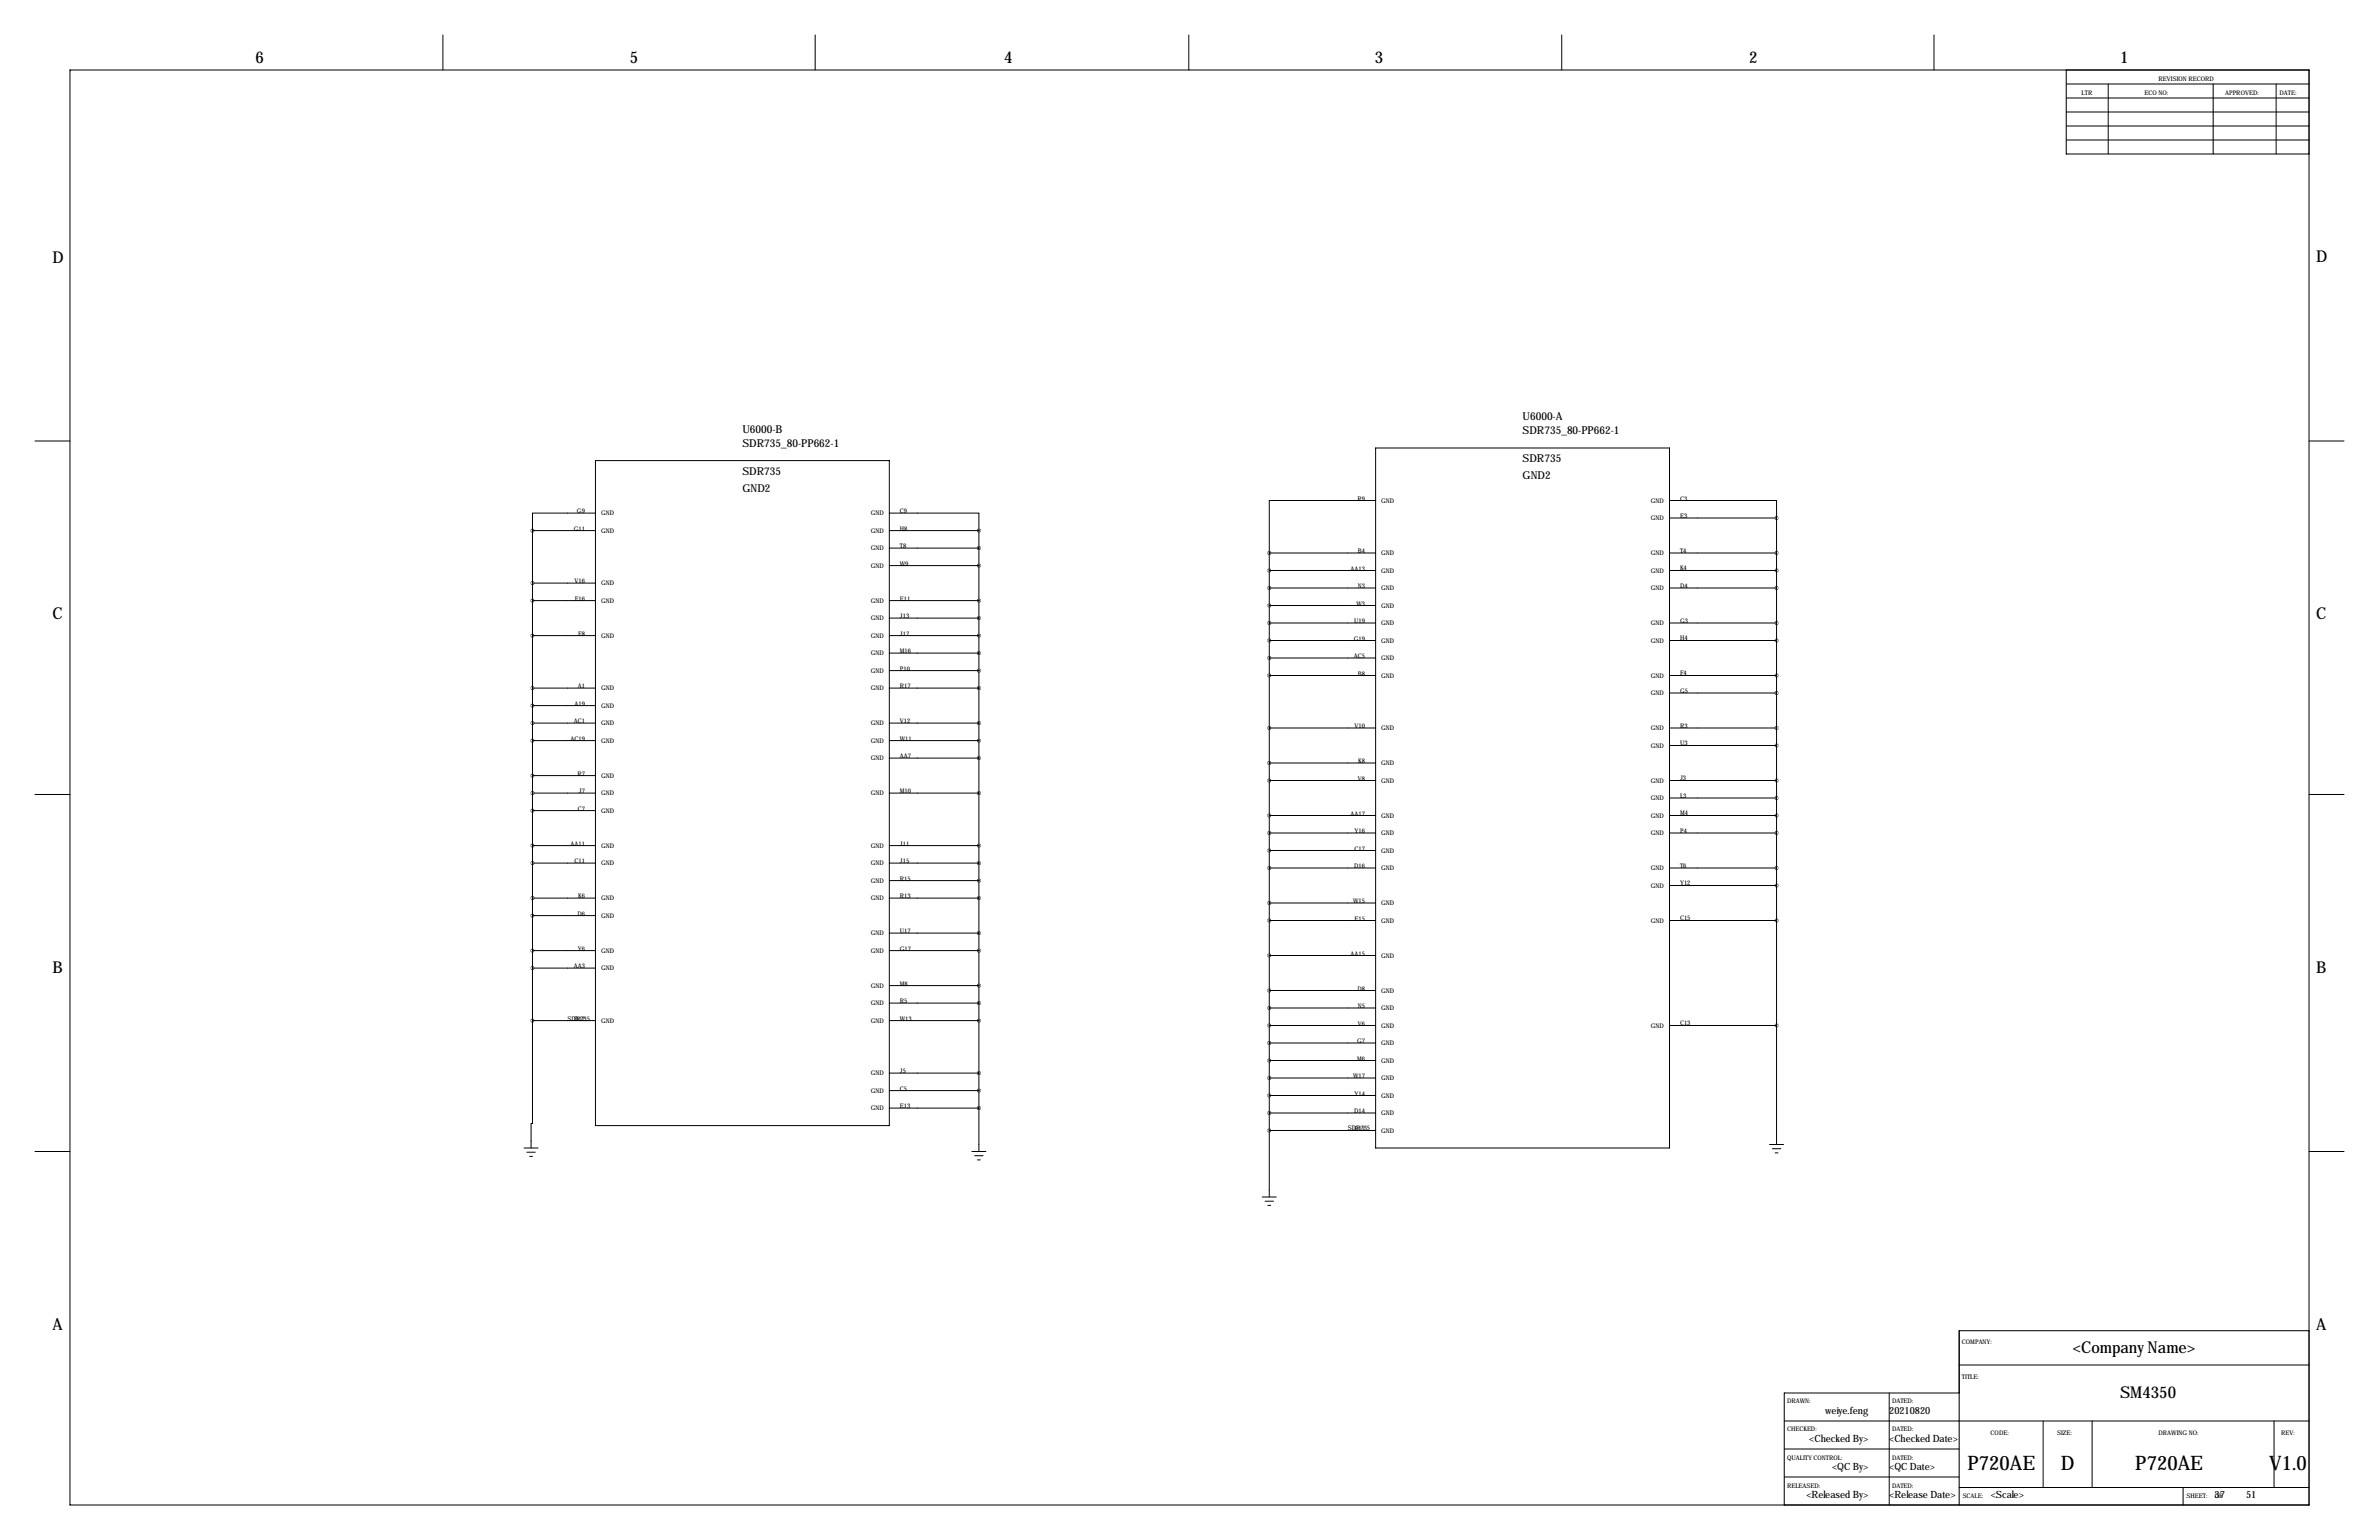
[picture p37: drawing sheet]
<svg xmlns="http://www.w3.org/2000/svg" width="864mm" height="559mm" viewBox="0 0 864 559" stroke-linecap="round" stroke-linejoin="round" font-family="sans-serif">
<defs><g id="words">
<g font-size="7.3">
<text x="714.2" y="533.3">P720AE</text>
<text x="748.1" y="533.3">D</text>
<text x="775.1" y="533.3">P720AE</text>
<text x="823.7" y="533.3">V1.0</text>
</g>
<g font-size="5.9">
<text x="92.7" y="22.9">6</text>
<text x="228.6" y="22.9">5</text>
<text x="364.5" y="22.9">4</text>
<text x="499.1" y="22.9">3</text>
<text x="635" y="22.9">2</text>
<text x="769.6" y="22.9">1</text>
<text x="19.1" y="95.2">D</text>
<text x="840.7" y="95.2">D</text>
<text x="19.1" y="224.8">C</text>
<text x="840.7" y="224.8">C</text>
<text x="19.1" y="353.1">B</text>
<text x="840.7" y="353.1">B</text>
<text x="19.1" y="482.6">A</text>
<text x="840.7" y="482.6">A</text>
<text x="752.4" y="490.9">&lt;Company Name&gt;</text>
<text x="769.6" y="507.4">SM4350</text>
</g>
<g font-size="4">
<text x="552.7" y="152.4">U6000-A</text>
<text x="269.5" y="157">U6000-B</text>
<text x="552.7" y="157.5">SDR735_80-PP662-1</text>
<text x="269.5" y="162.1">SDR735_80-PP662-1</text>
<text x="552.7" y="167.6">SDR735</text>
<text x="269.5" y="172.2">SDR735</text>
<text x="552.7" y="174">GND2</text>
<text x="269.5" y="178.6">GND2</text>
</g>
<g font-size="3.6">
<text x="662.6" y="513">weiye.feng</text>
<text x="685.8" y="513">20210820</text>
<text x="656.8" y="523.2">&lt;Checked By&gt;</text>
<text x="685.8" y="523.2">&lt;Checked Date&gt;</text>
<text x="665.1" y="533.3">&lt;QC By&gt;</text>
<text x="685.8" y="533.3">&lt;QC Date&gt;</text>
<text x="655.7" y="543.5">&lt;Released By&gt;</text>
<text x="685.8" y="543.5">&lt;Release Date&gt;</text>
<text x="722.6" y="543.5">&lt;Scale&gt;</text>
<text x="803.9" y="543.5">37</text>
<text x="815.3" y="543.5">51</text>
</g>
<g font-size="2.3">
<text x="783.6" y="29.2">REVISION RECORD</text>
<text x="755.6" y="34.3">LTR</text>
<text x="778.5" y="34.3">ECO NO:</text>
<text x="807.7" y="34.3">APPROVED:</text>
<text x="827.5" y="34.3">DATE:</text>
<text x="492.8" y="181.6">R9</text>
<text x="501.4" y="182.4">GND</text>
<text x="599.3" y="182.4">GND</text>
<text x="609.9" y="181.6">C3</text>
<text x="209.4" y="186.2">G9</text>
<text x="218.2" y="186.9">GND</text>
<text x="316.1" y="186.9">GND</text>
<text x="326.7" y="186.2">C9</text>
<text x="599.3" y="188.7">GND</text>
<text x="609.9" y="188">E3</text>
<text x="208.3" y="192.5">G11</text>
<text x="218.2" y="193.3">GND</text>
<text x="316.1" y="193.3">GND</text>
<text x="326.7" y="192.5">H8</text>
<text x="316.1" y="199.6">GND</text>
<text x="326.7" y="198.9">T8</text>
<text x="492.9" y="200.7">B4</text>
<text x="501.4" y="201.4">GND</text>
<text x="599.3" y="201.4">GND</text>
<text x="609.9" y="200.7">T4</text>
<text x="316.1" y="206">GND</text>
<text x="326.7" y="205.2">W9</text>
<text x="490.3" y="207">AA13</text>
<text x="501.4" y="207.8">GND</text>
<text x="599.3" y="207.8">GND</text>
<text x="609.9" y="207">K4</text>
<text x="208.5" y="211.6">V16</text>
<text x="218.2" y="212.3">GND</text>
<text x="492.9" y="213.4">N3</text>
<text x="501.4" y="214.1">GND</text>
<text x="599.3" y="214.1">GND</text>
<text x="609.9" y="213.4">D4</text>
<text x="208.7" y="217.9">F16</text>
<text x="218.2" y="218.7">GND</text>
<text x="316.1" y="218.7">GND</text>
<text x="326.7" y="217.9">E11</text>
<text x="492.4" y="219.7">W3</text>
<text x="501.4" y="220.5">GND</text>
<text x="316.1" y="225">GND</text>
<text x="326.7" y="224.3">J13</text>
<text x="491.6" y="226.1">U19</text>
<text x="501.4" y="226.8">GND</text>
<text x="599.3" y="226.8">GND</text>
<text x="609.9" y="226.1">G3</text>
<text x="209.8" y="230.6">F8</text>
<text x="218.2" y="231.4">GND</text>
<text x="316.1" y="231.4">GND</text>
<text x="326.7" y="230.6">J17</text>
<text x="491.5" y="232.4">G19</text>
<text x="501.4" y="233.2">GND</text>
<text x="599.3" y="233.2">GND</text>
<text x="609.9" y="232.4">H4</text>
<text x="316.1" y="237.7">GND</text>
<text x="326.7" y="237">M16</text>
<text x="491.5" y="238.8">AC5</text>
<text x="501.4" y="239.5">GND</text>
<text x="316.1" y="244.1">GND</text>
<text x="326.7" y="243.3">P10</text>
<text x="492.9" y="245.1">B8</text>
<text x="501.4" y="245.9">GND</text>
<text x="599.3" y="245.9">GND</text>
<text x="609.9" y="245.1">F4</text>
<text x="209.7" y="249.7">A1</text>
<text x="218.2" y="250.4">GND</text>
<text x="316.1" y="250.4">GND</text>
<text x="326.7" y="249.7">R17</text>
<text x="609.9" y="251.5">G5</text>
<text x="208.5" y="256">A19</text>
<text x="218.2" y="256.8">GND</text>
<text x="599.3" y="252.2">GND</text>
<text x="208.3" y="262.4">AC1</text>
<text x="218.2" y="263.1">GND</text>
<text x="316.1" y="263.1">GND</text>
<text x="326.7" y="262.4">V12</text>
<text x="207.1" y="268.7">AC19</text>
<text x="218.2" y="269.5">GND</text>
<text x="316.1" y="269.5">GND</text>
<text x="326.7" y="268.7">W11</text>
<text x="491.7" y="264.2">V10</text>
<text x="501.4" y="264.9">GND</text>
<text x="599.3" y="264.9">GND</text>
<text x="609.9" y="264.2">R3</text>
<text x="316.1" y="275.8">GND</text>
<text x="326.7" y="275.1">AA7</text>
<text x="599.3" y="271.3">GND</text>
<text x="609.9" y="270.5">U3</text>
<text x="209.6" y="281.4">R7</text>
<text x="493.1" y="276.9">K8</text>
<text x="501.4" y="277.6">GND</text>
<text x="210.1" y="287.8">J7</text>
<text x="218.2" y="282.2">GND</text>
<text x="326.7" y="287.8">M10</text>
<text x="492.9" y="283.2">V8</text>
<text x="501.4" y="284">GND</text>
<text x="599.3" y="284">GND</text>
<text x="609.9" y="283.2">J3</text>
<text x="218.2" y="288.5">GND</text>
<text x="316.1" y="288.5">GND</text>
<text x="599.3" y="290.3">GND</text>
<text x="609.9" y="289.6">L3</text>
<text x="209.7" y="294.1">C7</text>
<text x="218.2" y="294.9">GND</text>
<text x="490.3" y="295.9">AA17</text>
<text x="501.4" y="296.7">GND</text>
<text x="599.3" y="296.7">GND</text>
<text x="609.9" y="295.9">M4</text>
<text x="491.7" y="302.3">Y16</text>
<text x="501.4" y="303">GND</text>
<text x="599.3" y="303">GND</text>
<text x="609.9" y="302.3">P4</text>
<text x="207.1" y="306.8">AA11</text>
<text x="218.2" y="307.6">GND</text>
<text x="316.1" y="307.6">GND</text>
<text x="326.7" y="306.8">J11</text>
<text x="491.7" y="308.6">C17</text>
<text x="501.4" y="309.4">GND</text>
<text x="208.5" y="313.2">C11</text>
<text x="218.2" y="313.9">GND</text>
<text x="316.1" y="313.9">GND</text>
<text x="326.7" y="313.2">J15</text>
<text x="491.6" y="315">D16</text>
<text x="501.4" y="315.7">GND</text>
<text x="599.3" y="315.7">GND</text>
<text x="609.9" y="315">T6</text>
<text x="316.1" y="320.3">GND</text>
<text x="326.7" y="319.5">R15</text>
<text x="599.3" y="322.1">GND</text>
<text x="609.9" y="321.3">Y12</text>
<text x="209.8" y="325.9">K6</text>
<text x="218.2" y="326.6">GND</text>
<text x="316.1" y="326.6">GND</text>
<text x="326.7" y="325.9">R13</text>
<text x="491.2" y="327.7">W15</text>
<text x="501.4" y="328.4">GND</text>
<text x="209.6" y="332.2">D6</text>
<text x="218.2" y="333">GND</text>
<text x="491.7" y="334">E15</text>
<text x="501.4" y="334.8">GND</text>
<text x="599.3" y="334.8">GND</text>
<text x="609.9" y="334">C15</text>
<text x="316.1" y="339.3">GND</text>
<text x="326.7" y="338.6">U17</text>
<text x="209.7" y="344.9">Y6</text>
<text x="218.2" y="345.7">GND</text>
<text x="316.1" y="345.7">GND</text>
<text x="326.7" y="344.9">G17</text>
<text x="490.3" y="346.7">AA15</text>
<text x="501.4" y="347.5">GND</text>
<text x="208.3" y="351.3">AA3</text>
<text x="218.2" y="352">GND</text>
<text x="316.1" y="358.4">GND</text>
<text x="326.7" y="357.6">M8</text>
<text x="492.8" y="359.4">D8</text>
<text x="316.1" y="364.7">GND</text>
<text x="326.7" y="364">R5</text>
<text x="492.9" y="365.8">N5</text>
<text x="501.4" y="360.2">GND</text>
<text x="206" y="370.3">SDR735</text>
<text x="208.4" y="370.3">D12</text>
<text x="218.2" y="371.1">GND</text>
<text x="316.1" y="371.1">GND</text>
<text x="326.7" y="370.3">W13</text>
<text x="501.4" y="366.5">GND</text>
<text x="492.9" y="372.1">V6</text>
<text x="501.4" y="372.9">GND</text>
<text x="599.3" y="372.9">GND</text>
<text x="609.9" y="372.1">C13</text>
<text x="492.7" y="378.5">G7</text>
<text x="501.4" y="379.2">GND</text>
<text x="326.7" y="389.4">J5</text>
<text x="492.7" y="384.8">M6</text>
<text x="501.4" y="385.6">GND</text>
<text x="316.1" y="390.1">GND</text>
<text x="326.7" y="395.7">C5</text>
<text x="491.2" y="391.2">W17</text>
<text x="501.4" y="391.9">GND</text>
<text x="316.1" y="396.5">GND</text>
<text x="491.7" y="397.5">Y14</text>
<text x="501.4" y="398.3">GND</text>
<text x="316.1" y="402.8">GND</text>
<text x="326.7" y="402.1">E13</text>
<text x="491.6" y="403.9">D14</text>
<text x="501.4" y="404.6">GND</text>
<text x="489.2" y="410.2">SDR735</text>
<text x="491.7" y="410.2">E17</text>
<text x="501.4" y="411">GND</text>
<text x="712.2" y="487.7">COMPANY:</text>
<text x="712.2" y="500.4">TITLE:</text>
<text x="648.7" y="509.3">DRAWN:</text>
<text x="686.8" y="509.3">DATED:</text>
<text x="648.7" y="519.4">CHECKED:</text>
<text x="686.8" y="519.4">DATED:</text>
<text x="722.6" y="520.7">CODE:</text>
<text x="746.8" y="520.7">SIZE:</text>
<text x="783.6" y="520.7">DRAWING NO:</text>
<text x="828" y="520.7">REV:</text>
<text x="648.7" y="529.6">QUALITY CONTROL:</text>
<text x="686.8" y="529.6">DATED:</text>
<text x="648.7" y="539.8">RELEASED:</text>
<text x="686.8" y="539.8">DATED:</text>
<text x="712.5" y="543.6">SCALE:</text>
<text x="793.7" y="543.6">SHEET:</text>
<text x="804" y="543.6">OF</text>
</g>
</g></defs>
<g fill="none" stroke="#000" stroke-width=".36">
<path d="M160.8 12.7v12.7M295.9 12.7v12.7M431.5 12.7v12.7M566.9 12.7v12.7M702.1 12.7v12.7M25.4 25.4h812.8v520.7h-812.8zM750.1 35.6h88.1M750.1 30.5h88.1M750.1 25.4v30.5h88.1M765.3 30.5v25.4M803.4 30.5v25.4M826.3 30.5v25.4"/>
<path d="M750.1 50.8h88.1M750.1 45.7h88.1M750.1 40.6h88.1M12.7 160h12.7M216.2 167.1h106.6v241.3h-106.6zM499.4 162.6h106.6v254h-106.6zM838.2 160h12.7M193.3 192.5h22.9M193.3 192.5v177.8M216.2 186.2h-22.9v6.3M322.8 186.2h32.5v6.3M322.8 192.5h32.5"/>
<path d="M322.8 198.9h32.5M355.3 192.5v225.3M499.4 181.6h-38.6v19.1M606 181.6h38.9v6.4M644.9 188h-38.9M644.9 188v227.3M193.3 211.6h22.9M216.2 217.9h-22.9M322.8 217.9h32.5M322.8 205.2h32.5M460.8 200.7v233.6M499.4 200.7h-38.6"/>
<path d="M499.4 207h-38.6M499.4 213.4h-38.6M499.4 219.7h-38.6M606 200.7h38.9M606 207h38.9M606 213.4h38.9M216.2 230.6h-22.9M322.8 230.6h32.5M322.8 224.3h32.5M322.8 237h32.5M499.4 226.1h-38.6M499.4 232.4h-38.6"/>
<path d="M499.4 238.8h-38.6M606 226.1h38.9M606 232.4h38.9M193.3 249.7h22.9M193.3 256h22.9M322.8 249.7h32.5M322.8 243.3h32.5M499.4 245.1h-38.6M606 245.1h38.9M606 251.5h38.9M193.3 268.7h22.9M216.2 262.4h-22.9"/>
<path d="M322.8 262.4h32.5M322.8 268.7h32.5M322.8 275.1h32.5M499.4 264.2h-38.6M499.4 276.9h-38.6M606 264.2h38.9M606 270.5h38.9M12.7 288.3h12.7M193.3 281.4h22.9M193.3 287.8h22.9M216.2 294.1h-22.9M322.8 287.8h32.5"/>
<path d="M499.4 283.2h-38.6M499.4 295.9h-38.6M606 283.2h38.9M606 295.9h38.9M606 289.6h38.9M838.2 288.3h12.7M193.3 306.8h22.9M193.3 313.2h22.9M322.8 306.8h32.5M322.8 313.2h32.5M322.8 319.5h32.5M499.4 302.3h-38.6"/>
<path d="M499.4 308.6h-38.6M499.4 315h-38.6M606 302.3h38.9M606 315h38.9M193.3 332.2h22.9M216.2 325.9h-22.9M322.8 325.9h32.5M322.8 338.6h32.5M499.4 327.7h-38.6M499.4 334h-38.6M606 334h38.9M606 321.3h38.9"/>
<path d="M193.3 344.9h22.9M193.3 351.3h22.9M322.8 344.9h32.5M322.8 357.6h32.5M499.4 346.7h-38.6M499.4 359.4h-38.6M193.3 370.3v37.4h-.5v8.9M193.3 370.3h22.9M322.8 370.3h32.5M322.8 364h32.5M460.8 378.5h38.6M499.4 365.8h-38.6"/>
<path d="M499.4 372.1h-38.6M606 372.1h38.9M322.8 389.4h32.5M322.8 395.7h32.5M460.8 384.8h38.6M499.4 391.2h-38.6M499.4 397.5h-38.6M12.7 417.8h12.7M190.2 416.6h5.1M191.3 418.1h3M192.3 419.6h1M322.8 402.1h32.5"/>
<path d="M352.8 417.8h5.1M353.8 419.4h3.1M460.8 403.9h38.6M460.8 410.2h38.6M642.4 415.3h5M643.4 416.8h3M644.4 418.3h1M838.2 417.8h12.7M354.8 420.9h1.1M458.2 434.3h5.1M459.2 435.9h3.1M460.2 437.4h1.1"/>
<path d="M711.2 495.3h127M838.2 482.9h-127v63.2M647.7 515.6h190.5M685.8 505.5v40.6M711.2 505.5h-63.5v40.6M741.7 515.6v24.1M759.5 515.6v24.1M825.5 515.6v24.1M647.7 535.9h63.5M647.7 525.8h63.5M711.2 539.8h127M792.5 539.8v6.3"/>
</g>
<path d="M193.2 294.1a.05 .05 0 0 0 .1 0 .05 .05 0 0 0-.1 0zM193.2 287.8a.05 .05 0 0 0 .1 0 .05 .05 0 0 0-.1 0zM193.2 306.8a.05 .05 0 0 0 .1 0 .05 .05 0 0 0-.1 0zM193.2 313.2a.05 .05 0 0 0 .1 0 .05 .05 0 0 0-.1 0zM193.2 325.9a.05 .05 0 0 0 .1 0 .05 .05 0 0 0-.1 0zM193.2 332.2a.05 .05 0 0 0 .1 0 .05 .05 0 0 0-.1 0zM193.2 344.9a.05 .05 0 0 0 .1 0 .05 .05 0 0 0-.1 0zM193.2 351.3a.05 .05 0 0 0 .1 0 .05 .05 0 0 0-.1 0zM193.2 370.3a.05 .05 0 0 0 .1 0 .05 .05 0 0 0-.1 0zM193.2 281.4a.05 .05 0 0 0 .1 0 .05 .05 0 0 0-.1 0zM193.2 268.7a.05 .05 0 0 0 .1 0 .05 .05 0 0 0-.1 0zM193.2 262.4a.05 .05 0 0 0 .1 0 .05 .05 0 0 0-.1 0zM193.2 249.7a.05 .05 0 0 0 .1 0 .05 .05 0 0 0-.1 0zM193.2 256a.05 .05 0 0 0 .1 0 .05 .05 0 0 0-.1 0zM193.2 230.6a.05 .05 0 0 0 .1 0 .05 .05 0 0 0-.1 0zM193.2 217.9a.05 .05 0 0 0 .1 0 .05 .05 0 0 0-.1 0zM193.2 211.6a.05 .05 0 0 0 .1 0 .05 .05 0 0 0-.1 0zM193.2 192.5a.05 .05 0 0 0 .1 0 .05 .05 0 0 0-.1 0zM460.7 397.5a.05 .05 0 0 0 .1 0 .05 .05 0 0 0-.1 0zM460.7 403.9a.05 .05 0 0 0 .1 0 .05 .05 0 0 0-.1 0zM460.7 391.2a.05 .05 0 0 0 .1 0 .05 .05 0 0 0-.1 0zM460.7 384.8a.05 .05 0 0 0 .1 0 .05 .05 0 0 0-.1 0zM460.7 378.5a.05 .05 0 0 0 .1 0 .05 .05 0 0 0-.1 0zM460.7 372.1a.05 .05 0 0 0 .1 0 .05 .05 0 0 0-.1 0zM460.7 365.8a.05 .05 0 0 0 .1 0 .05 .05 0 0 0-.1 0zM460.7 359.4a.05 .05 0 0 0 .1 0 .05 .05 0 0 0-.1 0zM460.7 346.7a.05 .05 0 0 0 .1 0 .05 .05 0 0 0-.1 0zM460.7 334a.05 .05 0 0 0 .1 0 .05 .05 0 0 0-.1 0zM460.7 327.7a.05 .05 0 0 0 .1 0 .05 .05 0 0 0-.1 0zM460.7 308.6a.05 .05 0 0 0 .1 0 .05 .05 0 0 0-.1 0zM460.7 302.3a.05 .05 0 0 0 .1 0 .05 .05 0 0 0-.1 0zM460.7 315a.05 .05 0 0 0 .1 0 .05 .05 0 0 0-.1 0zM460.7 295.9a.05 .05 0 0 0 .1 0 .05 .05 0 0 0-.1 0zM460.7 283.2a.05 .05 0 0 0 .1 0 .05 .05 0 0 0-.1 0zM460.7 264.2a.05 .05 0 0 0 .1 0 .05 .05 0 0 0-.1 0zM460.7 276.9a.05 .05 0 0 0 .1 0 .05 .05 0 0 0-.1 0zM460.7 245.1a.05 .05 0 0 0 .1 0 .05 .05 0 0 0-.1 0zM460.7 238.8a.05 .05 0 0 0 .1 0 .05 .05 0 0 0-.1 0zM460.7 232.4a.05 .05 0 0 0 .1 0 .05 .05 0 0 0-.1 0zM460.7 226.1a.05 .05 0 0 0 .1 0 .05 .05 0 0 0-.1 0zM460.7 219.7a.05 .05 0 0 0 .1 0 .05 .05 0 0 0-.1 0zM460.7 213.4a.05 .05 0 0 0 .1 0 .05 .05 0 0 0-.1 0zM460.7 207a.05 .05 0 0 0 .1 0 .05 .05 0 0 0-.1 0zM460.7 200.7a.05 .05 0 0 0 .1 0 .05 .05 0 0 0-.1 0zM460.7 410.2a.05 .05 0 0 0 .1 0 .05 .05 0 0 0-.1 0zM355.3 338.6a.05 .05 0 0 0 .1 0 .05 .05 0 0 0-.1 0zM355.3 344.9a.05 .05 0 0 0 .1 0 .05 .05 0 0 0-.1 0zM355.3 357.6a.05 .05 0 0 0 .1 0 .05 .05 0 0 0-.1 0zM355.3 364a.05 .05 0 0 0 .1 0 .05 .05 0 0 0-.1 0zM355.3 370.3a.05 .05 0 0 0 .1 0 .05 .05 0 0 0-.1 0zM355.3 389.4a.05 .05 0 0 0 .1 0 .05 .05 0 0 0-.1 0zM355.3 395.7a.05 .05 0 0 0 .1 0 .05 .05 0 0 0-.1 0zM355.3 402.1a.05 .05 0 0 0 .1 0 .05 .05 0 0 0-.1 0zM355.3 325.9a.05 .05 0 0 0 .1 0 .05 .05 0 0 0-.1 0zM355.3 319.5a.05 .05 0 0 0 .1 0 .05 .05 0 0 0-.1 0zM355.3 313.2a.05 .05 0 0 0 .1 0 .05 .05 0 0 0-.1 0zM355.3 306.8a.05 .05 0 0 0 .1 0 .05 .05 0 0 0-.1 0zM355.3 287.8a.05 .05 0 0 0 .1 0 .05 .05 0 0 0-.1 0zM355.3 275.1a.05 .05 0 0 0 .1 0 .05 .05 0 0 0-.1 0zM355.3 268.7a.05 .05 0 0 0 .1 0 .05 .05 0 0 0-.1 0zM355.3 262.4a.05 .05 0 0 0 .1 0 .05 .05 0 0 0-.1 0zM355.3 249.7a.05 .05 0 0 0 .1 0 .05 .05 0 0 0-.1 0zM355.3 243.3a.05 .05 0 0 0 .1 0 .05 .05 0 0 0-.1 0zM355.3 237a.05 .05 0 0 0 .1 0 .05 .05 0 0 0-.1 0zM355.3 230.6a.05 .05 0 0 0 .1 0 .05 .05 0 0 0-.1 0zM355.3 224.3a.05 .05 0 0 0 .1 0 .05 .05 0 0 0-.1 0zM355.3 217.9a.05 .05 0 0 0 .1 0 .05 .05 0 0 0-.1 0zM355.3 205.2a.05 .05 0 0 0 .1 0 .05 .05 0 0 0-.1 0zM355.3 198.9a.05 .05 0 0 0 .1 0 .05 .05 0 0 0-.1 0zM355.3 192.5a.05 .05 0 0 0 .1 0 .05 .05 0 0 0-.1 0zM644.9 372.1a.05 .05 0 0 0 .1 0 .05 .05 0 0 0-.1 0zM644.9 315a.05 .05 0 0 0 .1 0 .05 .05 0 0 0-.1 0zM644.9 295.9a.05 .05 0 0 0 .1 0 .05 .05 0 0 0-.1 0zM644.9 226.1a.05 .05 0 0 0 .1 0 .05 .05 0 0 0-.1 0zM644.9 213.4a.05 .05 0 0 0 .1 0 .05 .05 0 0 0-.1 0zM644.9 207a.05 .05 0 0 0 .1 0 .05 .05 0 0 0-.1 0zM644.9 188a.05 .05 0 0 0 .1 0 .05 .05 0 0 0-.1 0zM644.9 200.7a.05 .05 0 0 0 .1 0 .05 .05 0 0 0-.1 0zM644.9 232.4a.05 .05 0 0 0 .1 0 .05 .05 0 0 0-.1 0zM644.9 245.1a.05 .05 0 0 0 .1 0 .05 .05 0 0 0-.1 0zM644.9 251.5a.05 .05 0 0 0 .1 0 .05 .05 0 0 0-.1 0zM644.9 264.2a.05 .05 0 0 0 .1 0 .05 .05 0 0 0-.1 0zM644.9 270.5a.05 .05 0 0 0 .1 0 .05 .05 0 0 0-.1 0zM644.9 283.2a.05 .05 0 0 0 .1 0 .05 .05 0 0 0-.1 0zM644.9 289.6a.05 .05 0 0 0 .1 0 .05 .05 0 0 0-.1 0zM644.9 302.3a.05 .05 0 0 0 .1 0 .05 .05 0 0 0-.1 0zM644.9 321.3a.05 .05 0 0 0 .1 0 .05 .05 0 0 0-.1 0zM644.9 334a.05 .05 0 0 0 .1 0 .05 .05 0 0 0-.1 0z" fill="#000" stroke="#000" stroke-width="1.3"/>
<use href="#words"/>
</svg>
